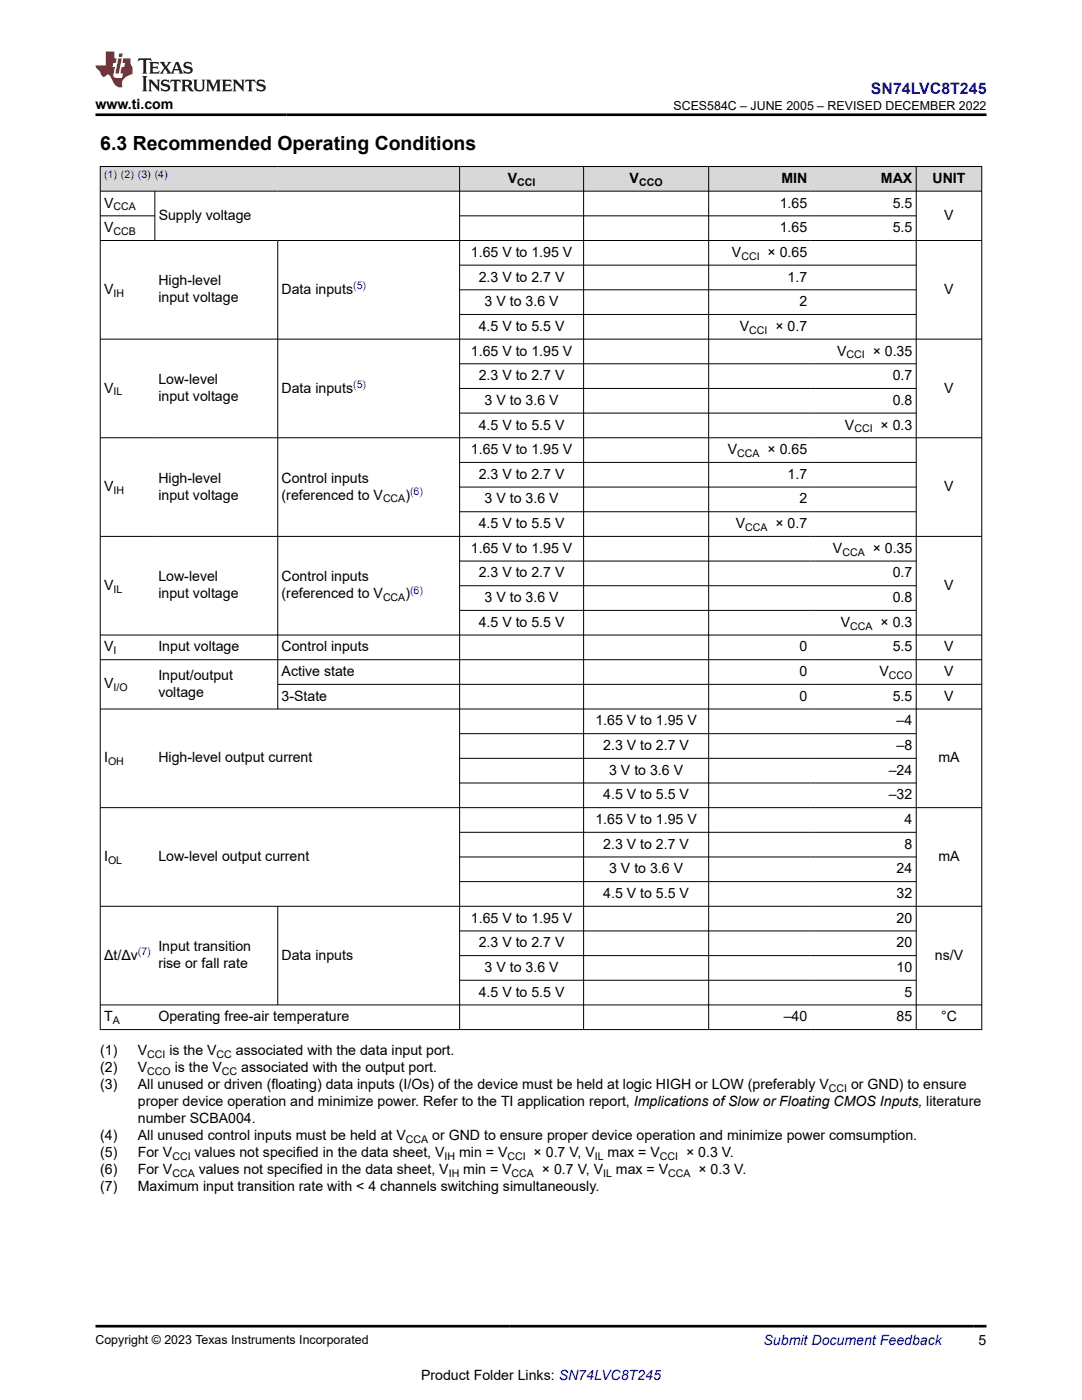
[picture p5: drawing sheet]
<svg xmlns="http://www.w3.org/2000/svg" width="216mm" height="279mm" viewBox="0 0 216 279" stroke-linecap="round" stroke-linejoin="round" font-family="sans-serif">
<defs><g id="words">
<text font-size="3.9" x="20" y="29.9">6.3 Recommended Operating Conditions</text>
<text font-size="3.2" fill="#00f" x="173.8" y="18.7">SN74LVC8T245</text>
<g font-size="2.8">
<text x="19.1" y="21.8">www.ti.com</text>
<text x="20.8" y="41.4">V</text>
<text x="101.3" y="36.5">V</text>
<text x="125.6" y="36.5">V</text>
<text x="155.6" y="41.4">1.65</text>
<text x="155.9" y="36.5">MIN</text>
<text x="175.8" y="36.5">MAX</text>
<text x="178.1" y="41.4">5.5</text>
<text x="186.1" y="36.5">UNIT</text>
<text x="20.8" y="46.3">V</text>
<text x="31.7" y="43.9">Supply voltage</text>
<text x="155.6" y="46.3">1.65</text>
<text x="178.1" y="46.3">5.5</text>
<text x="188.4" y="43.9">V</text>
<text x="94" y="51.3">1.65 V to 1.95 V</text>
<text x="146.1" y="51.3">V</text>
<text x="153.2" y="51.3">× 0.65</text>
<text x="20.8" y="58.7">V</text>
<text x="31.6" y="57">High-level</text>
<text x="56.2" y="58.7">Data inputs</text>
<text x="95.5" y="56.2">2.3 V to 2.7 V</text>
<text x="157.2" y="56.2">1.7</text>
<text x="188.4" y="58.7">V</text>
<text x="31.6" y="60.3">input voltage</text>
<text x="96.7" y="61.1">3 V to 3.6 V</text>
<text x="159.5" y="61.1">2</text>
<text x="94" y="71">1.65 V to 1.95 V</text>
<text x="95.5" y="66">4.5 V to 5.5 V</text>
<text x="147.6" y="66">V</text>
<text x="154.7" y="66">× 0.7</text>
<text x="167" y="71">V</text>
<text x="174.1" y="71">× 0.35</text>
<text x="31.6" y="76.6">Low-level</text>
<text x="95.5" y="75.9">2.3 V to 2.7 V</text>
<text x="178.1" y="75.9">0.7</text>
<text x="20.8" y="78.3">V</text>
<text x="31.6" y="80">input voltage</text>
<text x="56.2" y="78.3">Data inputs</text>
<text x="96.7" y="80.8">3 V to 3.6 V</text>
<text x="178.1" y="80.8">0.8</text>
<text x="188.4" y="78.3">V</text>
<text x="95.5" y="85.7">4.5 V to 5.5 V</text>
<text x="168.6" y="85.7">V</text>
<text x="175.7" y="85.7">× 0.3</text>
<text x="94" y="90.6">1.65 V to 1.95 V</text>
<text x="95.5" y="95.6">2.3 V to 2.7 V</text>
<text x="145.2" y="90.6">V</text>
<text x="153.2" y="90.6">× 0.65</text>
<text x="157.2" y="95.6">1.7</text>
<text x="20.8" y="98">V</text>
<text x="31.6" y="96.3">High-level</text>
<text x="31.6" y="99.7">input voltage</text>
<text x="56.2" y="96.3">Control inputs</text>
<text x="56.2" y="99.7">(referenced to V</text>
<text x="80.9" y="99.7">)</text>
<text x="96.7" y="100.5">3 V to 3.6 V</text>
<text x="159.5" y="100.5">2</text>
<text x="188.4" y="98">V</text>
<text x="95.5" y="105.4">4.5 V to 5.5 V</text>
<text x="146.8" y="105.4">V</text>
<text x="154.7" y="105.4">× 0.7</text>
<text x="94" y="110.3">1.65 V to 1.95 V</text>
<text x="166.2" y="110.3">V</text>
<text x="174.1" y="110.3">× 0.35</text>
<text x="20.8" y="117.7">V</text>
<text x="31.6" y="116">Low-level</text>
<text x="31.6" y="119.4">input voltage</text>
<text x="56.2" y="116">Control inputs</text>
<text x="56.2" y="119.4">(referenced to V</text>
<text x="80.9" y="119.4">)</text>
<text x="95.5" y="115.2">2.3 V to 2.7 V</text>
<text x="178.1" y="115.2">0.7</text>
<text x="188.4" y="117.7">V</text>
<text x="95.5" y="125.1">4.5 V to 5.5 V</text>
<text x="96.7" y="120.2">3 V to 3.6 V</text>
<text x="167.8" y="125.1">V</text>
<text x="175.7" y="125.1">× 0.3</text>
<text x="178.1" y="120.2">0.8</text>
<text x="20.8" y="130">V</text>
<text x="31.6" y="130">Input voltage</text>
<text x="56.2" y="130">Control inputs</text>
<text x="159.5" y="130">0</text>
<text x="178.1" y="130">5.5</text>
<text x="188.4" y="130">V</text>
<text x="20.8" y="137.4">V</text>
<text x="31.6" y="135.7">Input/output</text>
<text x="56.2" y="134.9">Active state</text>
<text x="159.5" y="134.9">0</text>
<text x="175.5" y="134.9">V</text>
<text x="188.4" y="134.9">V</text>
<text x="31.6" y="139.1">voltage</text>
<text x="56.2" y="139.9">3-State</text>
<text x="159.5" y="139.9">0</text>
<text x="178.1" y="139.9">5.5</text>
<text x="188.4" y="139.9">V</text>
<text x="118.8" y="144.8">1.65 V to 1.95 V</text>
<text x="120.4" y="149.7">2.3 V to 2.7 V</text>
<text x="178.9" y="144.8">–4</text>
<text x="178.9" y="149.7">–8</text>
<text x="20.8" y="152.2">I</text>
<text x="31.6" y="152.2">High-level output current</text>
<text x="121.6" y="154.6">3 V to 3.6 V</text>
<text x="177.3" y="154.6">–24</text>
<text x="187.2" y="152.2">mA</text>
<text x="120.4" y="159.5">4.5 V to 5.5 V</text>
<text x="177.3" y="159.5">–32</text>
<text x="118.8" y="164.5">1.65 V to 1.95 V</text>
<text x="180.5" y="164.5">4</text>
<text x="20.8" y="171.8">I</text>
<text x="31.6" y="171.8">Low-level output current</text>
<text x="120.4" y="169.4">2.3 V to 2.7 V</text>
<text x="180.5" y="169.4">8</text>
<text x="187.2" y="171.8">mA</text>
<text x="120.4" y="179.2">4.5 V to 5.5 V</text>
<text x="121.6" y="174.3">3 V to 3.6 V</text>
<text x="178.9" y="174.3">24</text>
<text x="178.9" y="179.2">32</text>
<text x="94" y="184.1">1.65 V to 1.95 V</text>
<text x="178.9" y="184.1">20</text>
<text x="20.8" y="191.5">Δt/Δv</text>
<text x="31.6" y="189.8">Input transition</text>
<text x="56.2" y="191.5">Data inputs</text>
<text x="95.5" y="189.1">2.3 V to 2.7 V</text>
<text x="178.9" y="189.1">20</text>
<text x="186.5" y="191.5">ns/V</text>
<text x="31.6" y="193.2">rise or fall rate</text>
<text x="96.7" y="194">3 V to 3.6 V</text>
<text x="178.9" y="194">10</text>
<text x="20.8" y="203.8">T</text>
<text x="31.6" y="203.8">Operating free-air temperature</text>
<text x="95.5" y="198.9">4.5 V to 5.5 V</text>
<text x="156.4" y="203.8">–40</text>
<text x="178.9" y="203.8">85</text>
<text x="180.5" y="198.9">5</text>
<text x="187.8" y="203.8">°C</text>
<text x="20" y="210.6">(1)</text>
<text x="20" y="214">(2)</text>
<text x="27.5" y="210.6">V</text>
<text x="27.5" y="214">V</text>
<text x="33.8" y="210.6">is the V</text>
<text x="34.9" y="214">is the V</text>
<text x="47.1" y="210.6">associated with the data input port.</text>
<text x="48.1" y="214">associated with the output port.</text>
<text x="20" y="217.4">(3)</text>
<text x="27.5" y="220.8">proper device operation and minimize power. Refer to the TI application report, Implications of Slow or Floating CMOS Inputs, literature</text>
<text x="27.5" y="217.4">All unused or driven (floating) data inputs (I/Os) of the device must be held at logic HIGH or LOW (preferably V</text>
<text x="169.8" y="217.4">or GND) to ensure</text>
<text x="20" y="227.6">(4)</text>
<text x="27.5" y="227.6">All unused control inputs must be held at V</text>
<text x="27.5" y="224.2">number SCBA004.</text>
<text x="86.2" y="227.6">or GND to ensure proper device operation and minimize power comsumption.</text>
<text x="20" y="230.9">(5)</text>
<text x="27.5" y="230.9">For V</text>
<text x="38.8" y="230.9">values not specified in the data sheet, V</text>
<text x="91.6" y="230.9">min = V</text>
<text x="106.5" y="230.9">× 0.7 V, V</text>
<text x="121.2" y="230.9">max = V</text>
<text x="136.9" y="230.9">× 0.3 V.</text>
<text x="20" y="234.3">(6)</text>
<text x="20" y="237.7">(7)</text>
<text x="27.5" y="234.3">For V</text>
<text x="27.5" y="237.7">Maximum input transition rate with &lt; 4 channels switching simultaneously.</text>
<text x="39.7" y="234.3">values not specified in the data sheet, V</text>
<text x="92.4" y="234.3">min = V</text>
<text x="108.1" y="234.3">× 0.7 V, V</text>
<text x="122.9" y="234.3">max = V</text>
<text x="139.4" y="234.3">× 0.3 V.</text>
<text x="195.3" y="268.5">5</text>
<text x="84" y="275.3">Product Folder Links: SN74LVC8T245</text>
</g>
<text font-size="2.8" fill="#00f" x="152.4" y="268.5">Submit Document Feedback</text>
<g font-size="2.5">
<text x="134.4" y="21.9">SCES584C – JUNE 2005 – REVISED DECEMBER 2022</text>
<text x="19.1" y="268.2">Copyright © 2023 Texas Instruments Incorporated</text>
</g>
<g font-size="2.1" fill="#00f">
<text x="20.8" y="35.6">(1) (2) (3) (4)</text>
<text x="70.5" y="57.7">(5)</text>
<text x="70.5" y="77.4">(5)</text>
<text x="81.8" y="98.8">(6)</text>
<text x="81.8" y="118.5">(6)</text>
<text x="27.5" y="190.6">(7)</text>
</g>
<g font-size="2.1">
<text x="22.6" y="42">CCA</text>
<text x="103.2" y="37.1">CCI</text>
<text x="127.5" y="37.1">CCO</text>
<text x="22.6" y="46.9">CCB</text>
<text x="147.9" y="51.8">CCI</text>
<text x="22.6" y="59.2">IH</text>
<text x="149.5" y="66.6">CCI</text>
<text x="168.9" y="71.5">CCI</text>
<text x="22.6" y="78.9">IL</text>
<text x="170.5" y="86.3">CCI</text>
<text x="147.1" y="91.2">CCA</text>
<text x="22.6" y="98.6">IH</text>
<text x="76.4" y="100.3">CCA</text>
<text x="148.7" y="106">CCA</text>
<text x="168.1" y="110.9">CCA</text>
<text x="22.6" y="118.3">IL</text>
<text x="76.4" y="120">CCA</text>
<text x="169.7" y="125.7">CCA</text>
<text x="22.6" y="130.6">I</text>
<text x="22.6" y="138">I/O</text>
<text x="177.4" y="135.5">CCO</text>
<text x="21.6" y="152.7">OH</text>
<text x="21.6" y="172.4">OL</text>
<text x="22.5" y="204.4">A</text>
<text x="29.4" y="214.6">CCO</text>
<text x="29.4" y="211.2">CCI</text>
<text x="43.2" y="211.2">CC</text>
<text x="44.3" y="214.6">CC</text>
<text x="165.4" y="218">CCI</text>
<text x="34.4" y="231.5">CCI</text>
<text x="81" y="228.1">CCA</text>
<text x="88.7" y="231.5">IH</text>
<text x="101.3" y="231.5">CCI</text>
<text x="118.7" y="231.5">IL</text>
<text x="131.7" y="231.5">CCI</text>
<text x="34.4" y="234.9">CCA</text>
<text x="89.5" y="234.9">IH</text>
<text x="102.1" y="234.9">CCA</text>
<text x="120.3" y="234.9">IL</text>
<text x="133.3" y="234.9">CCA</text>
</g>
</g></defs>
<g fill="#d8d8d8">
<path d="M20 33.2h175.9v5h-175.9z" fill-rule="evenodd"/>
<path d="M20.1 33.3h35.3v4.8h-35.3z" fill-rule="evenodd"/>
<path d="M55.4 33.3h36.2v4.8h-36.2z" fill-rule="evenodd"/>
<path d="M91.8 33.3h24.6v4.8h-24.6z" fill-rule="evenodd"/>
<path d="M116.5 33.3h24.8v4.8h-24.8z" fill-rule="evenodd"/>
<path d="M141.5 33.3h20.3v4.8h-20.3z" fill-rule="evenodd"/>
<path d="M161.8 33.3h21v4.8h-21z" fill-rule="evenodd"/>
<path d="M182.9 33.3h12.9v4.8h-12.9z" fill-rule="evenodd"/>
</g>
<g fill="none" stroke="#000" stroke-width=".2">
<path d="M19.9 33.2h176.1M19.9 38.2h176.1M20 33.2v172.3M30.9 38.2v9.9M91.7 33.2v172.3M116.5 33.2v172.3M141.4 33.2v172.3M182.8 33.2v172.3M195.9 33.2v172.3M19.9 43.1h11.1M55.4 48v93.6M91.7 43.1h91.2"/>
<path d="M91.7 52.9h91.2M91.7 57.8h91.2M196 48h-176.1M19.9 67.7h176.1M91.7 62.8h91.2M91.7 72.6h91.2M91.7 77.5h91.2M19.9 87.4h176.1M91.7 82.4h91.2M91.7 92.3h91.2M91.7 97.2h91.2M19.9 107.1h176.1"/>
<path d="M91.7 102.1h91.2M91.7 112h91.2M91.7 116.9h91.2M19.9 126.7h176.1M19.9 131.7h176.1M55.4 136.6h140.6M91.7 121.8h91.2M19.9 141.5h176.1M91.7 146.4h91.2M91.7 151.3h91.2M91.7 156.3h91.2M19.9 161.2h176.1"/>
<path d="M91.7 166.1h91.2M91.7 171h91.2M91.7 175.9h91.2M19.9 180.9h176.1M55.4 180.9v19.7M91.7 185.8h91.2M91.7 190.7h91.2M91.7 195.6h91.2M19.9 200.6h176.1M19.9 205.5h176.1"/>
</g>
<path d="M27.7 11.6l-.2 .6 .5-.2h.6v.1v2.2l-.2 .4h1l-.2-.4v-2.2v-.1h.5l.5 .2-.1-.6zM29.8 12.4l.2 .3v1.6l-.2 .4h1.9l.1-.6a1.08 1.08 0 0 1-1.3 .2v-.7h.6l.4 .2v-.7l-.4 .2h-.6v-.5l.2-.2a1 1 0 0 1 1 .3l-.1-.5zM31.8 12.4l1 1.1-1 1.2h.9l-.2-.2 .4-.8 .5 .8-.2 .2h1.6l-.2-.2 .1-.5h1l.1 .5-.1 .2h.9l-.2-.4-.8-1.9h-.5l-1 2.1-.8-1.1 .9-1h-.8l.2 .2-.5 .6-.3-.6 .1-.2zM35.2 12.8l.4 1h-.8zM36.8 12.5a.65 .65 0 0 0-.2 .7 .65 .65 0 0 0 .6 .5l.7 .1 .1 .3a.79 .79 0 0 1-.7 .4 .79 .79 0 0 1-.7-.5l.1 .7 .2-.1a.93 .93 0 0 0 1.1 0 .93 .93 0 0 0 .4-.9 1.46 1.46 0 0 0-1.2-.6l-.1-.3a1.09 1.09 0 0 1 1.2 .2l-.2-.6-.1 .1-.6-.2zM28.4 15.2l.2 .4v2.2l-.2 .4h1l-.2-.4v-2.2l.2-.4zM29.6 15.9l.2 .4v1.5l-.2 .4h.8l-.3-.4v-1.3l1.7 1.8v-2l.2-.4h-.8l.2 .2 .1 1.1-1.2-1.3zM32.3 16a.65 .65 0 0 0-.2 .8 .65 .65 0 0 0 .7 .4l.6 .2 .1 .2a.79 .79 0 0 1-.7 .4 .79 .79 0 0 1-.7-.5l.1 .7 .2-.1a.93 .93 0 0 0 1.1 .1 .93 .93 0 0 0 .4-1 1.46 1.46 0 0 0-1.2-.5l-.1-.4a1.09 1.09 0 0 1 1.2 .2l-.2-.6-.1 .1-.6-.1zM34.1 15.9l-.1 .6a.63 .63 0 0 1 .7-.3l.1 1.6-.3 .4h1l-.2-.4v-1.6a.66 .66 0 0 1 .8 .3l-.1-.6zM36.2 15.9l.2 .4v1.5l-.2 .4h.9l-.2-.2v-.7h.5l.1 .2a.79 .79 0 0 0 1.2 .6l-1-.9a.61 .61 0 0 0 .6-.6 .61 .61 0 0 0-.5-.7zM36.9 16.2h.2a.47 .47 0 0 1 .5 .1 .47 .47 0 0 1 .1 .5l-.2 .1-.6 .1zM38.5 15.9l.2 .2a2.27 2.27 0 0 0 .4 2 1.04 1.04 0 0 0 1.7-.7v-1.3l.2-.2h-.8l.2 .4v1.1a.6 .6 0 0 1-.6 .6 .6 .6 0 0 1-.6-.6v-1.1l.3-.4zM41.1 15.9l.2 .4v1.5l-.2 .4h.7l-.2-.4v-1.4l.9 1.9 .8-1.9v1.4l-.2 .4h1l-.3-.4v-1.5l.3-.4h-.8l-.7 1.5-.7-1.5zM44.3 15.9l.2 .4v1.5l-.2 .4h1.9l.1-.6a1.09 1.09 0 0 1-1.3 .2v-.7h.6l.4 .2v-.6l-.4 .2h-.6v-.6l.2-.1a1.01 1.01 0 0 1 1 .3l-.1-.6zM46.4 15.9l.3 .4v1.5l-.3 .4h.8l-.2-.4v-1.3l1.6 1.8v-2l.2-.4h-.7l.2 .2v1.1l-1.2-1.3zM49 15.9l-.1 .6a.63 .63 0 0 1 .8-.3v1.6l-.3 .4h1l-.2-.4v-1.6a.66 .66 0 0 1 .8 .3l-.1-.6zM51.4 16a.65 .65 0 0 0-.2 .8 .65 .65 0 0 0 .6 .4l.6 .2 .2 .2a.79 .79 0 0 1-.8 .4 .79 .79 0 0 1-.6-.5l.1 .7 .2-.1a.93 .93 0 0 0 1 .1 .93 .93 0 0 0 .5-1 1.46 1.46 0 0 0-1.3-.5l-.1-.4a1.09 1.09 0 0 1 1.3 .2l-.2-.6-.2 .1-.5-.1z" fill="#231f20"/>
<path d="M21.1 10.3v2.7h-2.1l.1 .4 .9 1a.95 .95 0 0 0 .9 .9 .59 .59 0 0 1 .6-.4 .59 .59 0 0 1 .5 .3l.4 .8a1.59 1.59 0 0 0 2.1 1.4 1.61 1.61 0 0 1 1-2.3l1-.3-.1-1.5a1.59 1.59 0 0 1-.4-1.7h-1.4l-.2 .9h.5l-.1 .9h-.5l-.2 .9v.3l.4 .1-.2 .9h-.6a.73 .73 0 0 1-1.1-.7l.3-1.5h-.5l.2-.9h.5l.2-.9h-.5v-1.3zM23.6 11.6l-.6 3.1h.7l.6-3.1zM23.8 10.7l-.1 .6h.7l.1-.6z" fill="#ed1c24"/>
<path d="M19.1 22.9h177.8M19.1 264.7h177.8" fill="none" stroke="#000" stroke-width=".53"/>
<use href="#words"/>
</svg>
